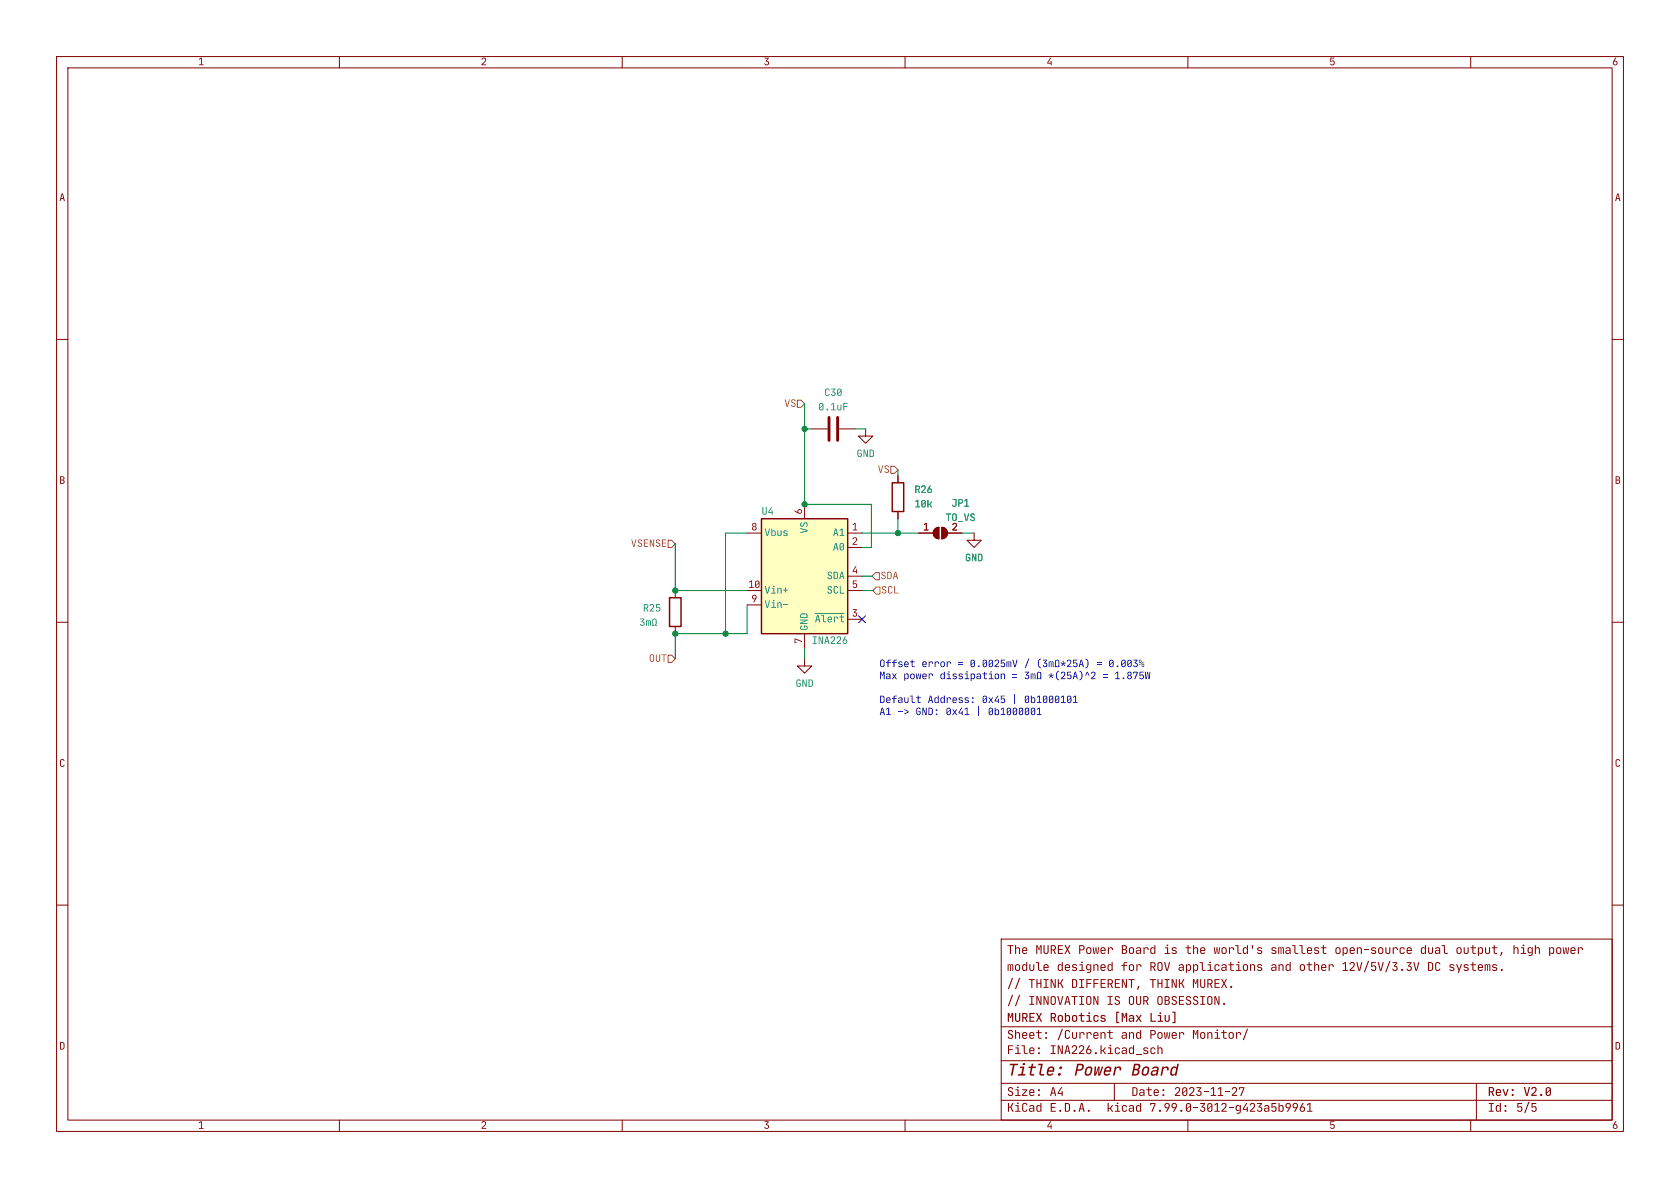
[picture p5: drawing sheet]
<svg xmlns="http://www.w3.org/2000/svg" width="297mm" height="210mm" viewBox="0 0 297 210" stroke-linecap="round" stroke-linejoin="round" font-family="sans-serif">
<defs><g id="words">
<text font-size="2.8" fill="#840000" x="189.8" y="191.1">Power Board</text>
<g font-size="2.1" fill="#840000">
<text x="178" y="172.3">module</text>
<text x="186.8" y="172.3">designed</text>
<text x="198.1" y="172.3">for</text>
<text x="198.1" y="169.3">Board</text>
<text x="203.2" y="172.3">ROV applications</text>
<text x="224.6" y="172.3">and</text>
<text x="237.2" y="172.3">12V/5V/3.3V</text>
<text x="252.3" y="172.3">DC systems.</text>
<text x="181.8" y="178.3">INNOVATION IS</text>
<text x="199.4" y="178.3">OUR OBSESSION.</text>
<text x="178" y="184.3">Sheet:</text>
<text x="186.8" y="184.3">/Current</text>
<text x="198.1" y="184.3">and</text>
<text x="203.2" y="184.3">Power</text>
<text x="210.7" y="184.3">Monitor/</text>
<text x="178" y="197.2">KiCad</text>
<text x="178" y="194.4">Size:</text>
<text x="195.6" y="197.2">kicad</text>
<text x="263" y="194.4">Rev:</text>
</g>
<g font-size="1.8" fill="#008484">
<text x="145.7" y="70.6">C30</text>
<text x="144.7" y="73.1">0.1uF</text>
<text x="151.4" y="81.4">GND</text>
<text x="143.4" y="94.3" transform="rotate(-90 143.4 94.3)">VS</text>
<text x="161.7" y="90.3">10k</text>
<text x="167.1" y="92.7">TO_VS</text>
<text x="170.6" y="99.8">GND</text>
<text x="146.2" y="103">SDA</text>
<text x="146.2" y="105.5">SCL</text>
<text x="143.4" y="111.5" transform="rotate(-90 143.4 111.5)">GND</text>
<text x="144" y="110.6">~{Alert}</text>
<text x="140.6" y="122">GND</text>
</g>
<g font-size="1.8" fill="#848400">
<text x="138.6" y="72.5">VS</text>
<text x="155.2" y="84.2">VS</text>
<text x="111.5" y="97.3">VSENSE</text>
<text x="155.6" y="103">SDA</text>
<text x="155.8" y="105.5">SCL</text>
<text x="114.7" y="117.6">OUT</text>
</g>
<g font-size="1.8" fill="#840000">
<text x="132.8" y="94">8</text>
<text x="142" y="91" transform="rotate(-90 142 91)">6</text>
<text x="150.6" y="94">1</text>
<text x="163.2" y="94">1</text>
<text x="168.3" y="94">2</text>
<text x="150.6" y="96.5">2</text>
<text x="150.6" y="101.6">4</text>
<text x="132.3" y="104.1">10</text>
<text x="132.8" y="106.7">9</text>
<text x="150.6" y="104.1">5</text>
<text x="142" y="113.8" transform="rotate(-90 142 113.8)">7</text>
<text x="150.6" y="109.2">3</text>
<text x="10.5" y="136.1">C</text>
<text x="285.5" y="136.1">C</text>
</g>
<g font-size="1.8" fill="#0000c2">
<text x="155.4" y="118.1">Offset</text>
<text x="162.9" y="118.1">error</text>
<text x="169.3" y="118.1">= 0.0025mV</text>
<text x="181" y="118.1">/</text>
<text x="193.8" y="118.1">= 0.003%</text>
<text x="155.4" y="124.5">Default</text>
<text x="155.4" y="120.3">Max power</text>
<text x="164" y="124.5">Address:</text>
<text x="166.1" y="120.3">dissipation</text>
<text x="173.6" y="124.5">0x45</text>
<text x="178.9" y="124.5">|</text>
<text x="181" y="124.5">0b1000101</text>
<text x="185.3" y="120.3">*(25A)^2</text>
<text x="194.9" y="120.3">= 1.875W</text>
<text x="155.4" y="126.6">A1 -&gt;</text>
<text x="161.8" y="126.6">GND: 0x41</text>
<text x="172.5" y="126.6">|</text>
<text x="174.6" y="126.6">0b1000001</text>
</g>
</g></defs>
<path d="M10 10h277v190h-277zM12 12h273v186h-273zM60 10v2M110 10v2M160 10v2M210 10v2M260 10v2M177 166h108v32h-108z" fill="none" stroke="#840000" stroke-width=".18"/>
<g fill="#840000">
<path d="M35.2 10.4l.5-.2v1.2h.3v.1h-.8v-.1h.3v-1l-.3 .2z"/>
<path d="M85.2 10.3l.4-.1 .3 .2v.4l-.6 .6h.7v.1h-.9v-.1l.5-.5 .2-.3-.2-.3-.5 .3z"/>
<path d="M135.2 10.2h.7v.2l-.4 .3 .3 .1 .1 .2v.3l-.2 .2h-.4l-.2-.3 .4 .2 .2-.1 .1-.3-.4-.1v-.2l.4-.4h-.6z"/>
<path d="M185.7 10.2h.2l-.6 .9h.4v-.3h.2v.7h-.2v-.2h-.5v-.3z"/>
<path d="M235.2 10.2h.7v.1h-.6v.5l.4-.1 .2 .2v.4l-.2 .2h-.3l-.2-.2h.1l.3 .1 .2-.2-.1-.3h-.5z"/>
<path d="M285.6 10.2h.2l-.4 .6h.4l.2 .4-.2 .3-.3 .1-.3-.2-.1-.3 .5 .3 .2-.2-.1-.3h-.2l-.2 .2h-.2z"/>
</g>
<path d="M60 198v2M110 198v2M160 198v2M210 198v2M260 198v2" fill="none" stroke="#840000" stroke-width=".18"/>
<g fill="#840000">
<path d="M35.2 198.4l.5-.2v1.2h.3v.1h-.8v-.1h.3v-1l-.3 .2z"/>
<path d="M85.2 198.3l.4-.1 .3 .2v.4l-.6 .6h.7v.1h-.9v-.1l.5-.5 .2-.3-.2-.3-.5 .3z"/>
<path d="M135.2 198.2h.7v.2l-.4 .4h.3l.1 .2v.3l-.2 .2h-.4l-.2-.3 .4 .2 .2-.1 .1-.3-.4-.1v-.2l.4-.4-.6 .1z"/>
<path d="M185.7 198.2h.2l-.6 .9h.4v-.3h.2v.7h-.2v-.2h-.5v-.3z"/>
<path d="M235.2 198.2h.7v.2h-.6v.4l.4-.1 .2 .2v.4l-.2 .2h-.3l-.2-.2h.1l.3 .1 .2-.2-.1-.3h-.5z"/>
<path d="M285.6 198.2h.2l-.4 .6h.4l.2 .4-.2 .3-.3 .1-.3-.1-.1-.3 .5 .2 .2-.2-.1-.2-.2-.1-.2 .3-.2-.1z"/>
</g>
<path d="M10 60h2M10 110h2M10 160h2" fill="none" stroke="#840000" stroke-width=".18"/>
<g fill="#840000">
<path d="M10.9 34.2h.2l.4 1.3h-.2l-.1-.3h-.4l-.1 .3h-.2l.2-.5h.5l-.2-.7-.2 .7h-.1z"/>
<path d="M10.6 84.2h.6l.2 .2v.3l-.2 .1 .2 .2v.2l-.2 .3h-.6v-.6h.2v.5h.3l.2-.2-.2-.3h-.5v-.6h.2v.5h.3l.1-.2-.1-.2-.5-.1z"/>
<path d="M10.6 184.2h.5l.3 .2v.8l-.2 .3h-.6v-1.2h.2v1.1h.3l.1-.3v-.7l-.6-.1z"/>
</g>
<path d="M285 60h2M285 110h2M285 160h2" fill="none" stroke="#840000" stroke-width=".18"/>
<g fill="#840000">
<path d="M285.9 34.2h.2l.4 1.3h-.2l-.1-.3h-.4l-.1 .3h-.2l.2-.5h.5l-.2-.7-.2 .7h-.1z"/>
<path d="M285.6 84.2h.6l.2 .2v.3l-.2 .1 .2 .3-.2 .4h-.6v-.6h.2v.5h.3l.2-.2-.2-.3h-.5v-.6h.2v.5h.3l.1-.2-.1-.2-.5-.1z"/>
<path d="M285.6 184.2h.5l.3 .2v.8l-.2 .3h-.6v-1.2h.2v1.1h.3l.1-.2v-.7l-.6-.2z"/>
<path d="M200.2 192.2h.6l.3 .3v.9l-.3 .3h-.6v-1.3h.2v1.2l.4-.1 .1-.2v-.8l-.7-.1z"/>
<path d="M201.5 192.7l.4-.2 .4 .2v1h-.1v-.2l-.3 .2-.4-.1-.1-.2 .4 .2 .3-.3v-.1h-.3l-.4 .2 .2-.3 .5-.1-.1-.3-.6 .1z"/>
<path d="M203 192.2h.2v.4h.4v.1h-.4v.8l.4 .1v.1l-.5-.1-.1-.9h-.4v-.1h.4z"/>
<path d="M204.1 192.7l.4-.2 .3 .2 .1 .5h-.8l.2 .4 .6-.1-.2 .2h-.4l-.3-.1-.1-.6h.8l-.1-.2-.2-.1-.2 .1-.1 .2h-.2z"/>
<path d="M207.8 192.3l.4-.1 .4 .2v.5l-.7 .7h.8v.1h-1v-.2l.6-.5 .1-.4v-.2l-.2-.1-.2 .1-.1 .2h-.2z"/>
<path d="M209.1 192.3l.5-.1 .3 .3v.9l-.3 .3h-.3l-.3-.2v-.2h.2l.1 .2 .2 .1 .2-.3v-.5l-.5 .5h-.2v-.1h.2l.5-.6-.1-.2h-.3l-.1 .8h-.2z"/>
<path d="M210.3 192.3l.5-.1 .3 .2v.5l-.7 .7h.8v.1h-1v-.2l.6-.5 .2-.4-.1-.2-.2-.1-.2 .1-.1 .2h-.2z"/>
<path d="M211.5 192.2h.9v.2l-.5 .4 .4 .1 .1 .2v.4l-.2 .2h-.5l-.2-.4h.2l.2 .3 .3-.1v-.4l-.4-.1v-.2l.4-.5-.7 .1z"/>
<path d="M212.8 192.9h.8v.2h-.8z"/>
<path d="M214 192.4l.4-.2h.2v1.4h.4v.1h-1v-.1h.5v-1.2l-.5 .2z"/>
<path d="M215.3 192.4l.4-.2h.2v1.4h.3v.1h-.9v-.1h.4v-1.2l-.4 .2z"/>
<path d="M216.6 192.9h.8v.2h-.8z"/>
<path d="M217.9 192.3l.4-.1 .3 .2v.5l-.6 .7h.7v.1h-.9v-.2l.6-.5 .1-.4v-.2l-.2-.1-.3 .1v.2h-.2z"/>
<path d="M219 192.2h1l-.5 1.5h-.3l.6-1.3h-.6v.2h-.2z"/>
<circle cx="205.7" cy="193.6" r=".18"/>
<circle cx="205.7" cy="192.7" r=".18"/>
</g>
<path d="M177 194.5h108" fill="none" stroke="#840000" stroke-width=".18"/>
<g fill="#840000">
<path d="M185.8 195h.9v.2h-.8v.5h.7v.1h-.7v.6h.8v.1h-.9z"/>
<path d="M188.3 195h.6l.2 .3 .1 .9-.3 .3h-.6v-1.3h.1v1.2l.4-.1 .2-.2-.1-.8-.6-.1z"/>
<path d="M191.1 195h.3l.4 1.5h-.2l-.1-.4h-.5l-.1 .4h-.2l.1-.6h.6l-.2-.8-.2 .8h-.2z"/>
<path d="M195.8 195h.2v.8h.2l.4-.4h.2l-.4 .5 .4 .6h-.2l-.4-.5h-.2v.5h-.2z"/>
<path d="M201 195.4l.3-.1 .3 .3v-.6h.1v1.5h-.1v-.2l-.3 .2-.4-.1-.1-.3h.2l.1 .2 .2 .1 .2-.1 .1-.2-.1-.5-.2-.1-.3 .1v.5h-.2z"/>
<path d="M203.3 195h1l-.5 1.5h-.3l.6-1.3h-.6v.2h-.2z"/>
<path d="M206 195.1l.5-.1 .3 .3-.1 .4-.4 .8h-.2l.4-.7-.4 .1-.3-.5h.2l.1 .3 .3 .1 .2-.2v-.2l-.3-.3-.3 .3h-.2z"/>
<path d="M207.2 195.1l.5-.1 .4 .3-.1 .4-.4 .8h-.3l.5-.7-.5 .1-.2-.5h.2l.1 .3 .2 .1 .2-.2 .1-.3-.4-.2-.2 .3h-.2z"/>
<path d="M209.8 195.1l.4-.1 .3 .3 .1 .9-.3 .3h-.4l-.2-.2-.1-.2h.2l.1 .2 .3 .1 .2-.3v-.5l-.6 .5h-.2v-.1h.2l.6-.6-.2-.2h-.3l-.1 .8h-.2z"/>
<path d="M210.9 195.7h.9v.2h-.9z"/>
<path d="M212.2 195h.8v.2l-.4 .4 .3 .1 .2 .2v.4l-.3 .2h-.4l-.3-.4h.2l.3 .3 .3-.1v-.4l-.5-.1v-.2l.5-.5-.7 .1z"/>
<path d="M213.5 195.1l.5-.1 .3 .3v.9l-.2 .3h-.4l-.2-.2-.1-.2h.2l.1 .2 .2 .1 .3-.3v-.5l-.6 .5h-.2v-.1h.2l.6-.6-.2-.2h-.3l-.1 .8h-.2z"/>
<path d="M214.7 195.2l.4-.2h.2v1.4h.3v.1h-.9v-.1h.4v-1.2l-.4 .2z"/>
<path d="M216 195.1l.4-.1 .4 .2v.5l-.7 .7h.8v.1h-1v-.2l.6-.5 .2-.4-.1-.2-.2-.1-.2 .1-.1 .2h-.2z"/>
<path d="M217.2 195.7h.9v.2h-.9z"/>
<path d="M218.6 195.4l.3-.1 .3 .3v-.2h.2v1.1l-.3 .3-.5 .1v-.2l.5-.1 .1-.4-.2 .2h-.3l-.3-.4 .6 .2 .2-.1v-.3l-.1-.2-.3-.1-.1 .2-.1 .3h-.2z"/>
<path d="M220.3 195h.2l-.6 1h.5v-.3h.2v.8h-.2v-.3h-.7v-.3z"/>
<path d="M221.1 195.1l.4-.1 .3 .2v.5l-.6 .7h.7v.1h-1v-.2l.6-.5 .2-.4-.1-.2-.2-.1-.2 .1-.1 .2h-.2z"/>
<path d="M222.3 195h.8v.2l-.4 .4 .3 .1 .1 .2v.4l-.2 .2h-.5l-.2-.4h.2l.2 .3 .3-.1v-.4l-.4-.1v-.2l.4-.5-.6 .1z"/>
<path d="M223.6 195.5l.4-.2 .3 .2 .1 1h-.2v-.2l-.3 .2-.4-.1-.1-.2 .5 .2 .3-.3v-.1h-.4l-.4 .2 .3-.3 .5-.1-.2-.3-.5 .1z"/>
<path d="M224.8 195h.8v.2h-.6v.5l.3-.2 .4 .3v.5l-.3 .2h-.4l-.2-.2-.1-.1h.2l.4 .2 .2-.3-.2-.4-.5 .1z"/>
<path d="M226 195h.2v.6l.3-.3 .4 .3v.6l-.2 .3h-.3l-.2-.2v.2h-.2v-.4h.2l.1 .2 .2 .1 .2-.1v-.2v-.5l-.2-.1-.3 .1v.5h-.2z"/>
<path d="M227.4 195.1l.5-.1 .3 .3-.1 .4-.4 .8h-.2l.4-.7-.4 .1-.3-.5h.2l.1 .3 .3 .1 .2-.2v-.2l-.3-.3-.3 .3h-.2z"/>
<path d="M228.6 195.1l.5-.1 .4 .3-.1 .4-.4 .8h-.3l.5-.7-.5 .1-.2-.5h.2l.1 .3 .2 .1 .2-.2 .1-.2-.3-.3-.3 .3h-.2z"/>
<path d="M230.3 195h.2l-.5 .7 .5-.1 .2 .5-.1 .3-.4 .2-.3-.2-.1-.3h.2l.1 .2 .2 .1 .2-.2v-.4h-.3l-.2 .3h-.2z"/>
<path d="M231.1 195.2l.3-.2h.3v1.4h.3v.1h-.9v-.1h.4v-1.2l-.4 .2z"/>
<circle cx="187.5" cy="196.4" r=".19"/>
<circle cx="190" cy="196.4" r=".19"/>
<circle cx="192.5" cy="196.4" r=".19"/>
<circle cx="197.6" cy="195" r=".15"/>
<circle cx="205.1" cy="196.4" r=".19"/>
<circle cx="208.9" cy="196.4" r=".19"/>
</g>
<path d="M177 191.5h108" fill="none" stroke="#840000" stroke-width=".18"/>
<g fill="#840000">
<path d="M263.2 192.2h.6l.3 .2v.4l-.2 .3 .3 .6h-.3l-.3-.6h-.2v.6h-.2v-1.3h.2v.5h.4l.1-.2-.1-.3h-.6z"/>
<path d="M269.4 192.2h.2l.3 1.4 .4-1.4h.2l-.4 1.5h-.3z"/>
<path d="M270.8 192.3l.5-.2 .3 .2v.6l-.7 .6h.8v.2h-1v-.2l.6-.5 .1-.4v-.2l-.2-.1-.2 .1-.1 .2h-.2z"/>
<path d="M273.4 192.3l.4-.1 .4 .2v1l-.3 .3h-.4l-.2-.2-.1-.2h.3v.2l.3 .1 .2-.3v-.5l-.5 .5h-.3v-.2h.3l.5-.5-.2-.2h-.2l-.1 .7h-.3z"/>
<path d="M186.1 192.2h.2l.4 1.5h-.2l-.1-.4h-.4l-.2 .4h-.2l.2-.6h.6l-.2-.8-.2 .8h-.2z"/>
<path d="M187.6 192.2h.2l-.6 1h.5v-.3h.2v.8h-.2v-.3h-.7v-.3z"/>
<path d="M263.2 195h.9v.2h-.4v1.2h.4v.1h-.9v-.1h.3v-1.2h-.3z"/>
<path d="M264.6 195.4l.3-.1 .3 .3v-.6h.1v1.5h-.1v-.2l-.3 .2-.4-.1-.1-.3h.2l.3 .3 .3-.3-.1-.4-.2-.2-.3 .1v.5h-.2z"/>
<path d="M268.2 195h.9v.2h-.7v.5l.4-.1 .3 .2v.5l-.2 .2h-.4l-.3-.2v-.1h.2l.3 .2 .2-.3-.1-.4-.6 .1z"/>
<path d="M270.2 194.8h.2l-.7 2h-.2z"/>
<path d="M270.8 195h.8v.2h-.7v.5l.4-.1 .3 .2v.5l-.2 .2h-.4l-.3-.2 .2-.1 .4 .2 .2-.3-.2-.4-.6 .1z"/>
<circle cx="272.5" cy="193.6" r=".2"/>
<circle cx="179.9" cy="192.2" r=".15"/>
<circle cx="183.7" cy="193.6" r=".18"/>
<circle cx="183.7" cy="192.7" r=".18"/>
<circle cx="266.2" cy="196.4" r=".18"/>
<circle cx="266.2" cy="195.5" r=".18"/>
</g>
<path d="M177 187.5h108" fill="none" stroke="#840000" stroke-width=".18"/>
<g fill="#840000">
<path d="M178.6 188h1.4l-.1 .3h-.5l-.4 1.8h-.3l.4-1.8h-.6z"/>
<path d="M180.3 188.5h.8l-.3 1.4h.5l-.1 .2h-1.3l.1-.2h.5l.3-1.1h-.5z"/>
<path d="M181.9 188.5h.4l.1-.5h.3l-.1 .5h.6l-.1 .3h-.6l-.2 1 .6 .1-.1 .2h-.5l-.2-.1 .1-1.2h-.4z"/>
<path d="M183.6 188h.8l-.4 1.7 .1 .2h.5v.2h-.6l-.2-.2 .2-1.6h-.5z"/>
<path d="M185.4 188.7l.6-.2 .4 .3-.1 .7h-.9l-.1 .3 .2 .1 .8-.1-.5 .3h-.4l-.3-.2v-.7h1v-.3l-.3-.1-.3 .1-.1 .3h-.3z"/>
<path d="M190.4 188l1 .1 .2 .2v.4l-.4 .5-.7 .1-.2 .8h-.3l.2-1.1h.8l.3-.3-.1-.4h-.5l-.2 .7h-.3z"/>
<path d="M200.5 188l.8 .1 .3 .2-.1 .5-.3 .2 .2 .2v.3l-.4 .6h-.9v-.2h.8l.2-.4-.1-.3h-.5l-.1 .7h-.3l.2-1h.7l.3-.3-.1-.3h-.5l-.1 .6h-.3z"/>
<path d="M207.2 188.7l.5-.2 .3 .3 .1-.8h.3l-.4 2.1h-.3l.1-.2-.5 .3-.4-.2v-.3h.2l.1 .2h.3l.3-.4 .1-.6-.3-.1-.3 .2-.2 .7h-.2z"/>
<path d="M178.2 184.8h.9v.2h-.7v.5h.7v.1h-.7v.7h-.2z"/>
<path d="M179.5 185.2h.6v1h.3v.1h-.9v-.1h.4v-.9h-.4z"/>
<path d="M180.6 184.8h.6v1.2l.5 .2v.1l-.6-.1-.1-1.2h-.4z"/>
<path d="M182.1 185.3l.4-.2 .3 .2 .1 .5h-.8l.2 .4 .6-.1-.2 .2h-.4l-.3-.1-.1-.6h.8l-.1-.2-.2-.1-.2 .1-.1 .2h-.2z"/>
<path d="M185.8 184.8h.8v.2h-.3v1.2h.3v.1h-.8v-.1h.3v-1.2h-.3z"/>
<path d="M187 184.8h.2l.5 1.3v-1.3h.2v1.5h-.2l-.5-1.3v1.3h-.2z"/>
<path d="M188.6 184.8h.2l.4 1.5h-.2l-.1-.4h-.4l-.1 .4h-.2l.1-.6h.6l-.2-.8-.2 .8h-.2z"/>
<path d="M189.6 184.9l.4-.1 .4 .2-.1 .5-.6 .7h.7v.1h-.9v-.2l.6-.5 .1-.4v-.2l-.2-.1-.5 .3z"/>
<path d="M190.8 184.9l.5-.1 .3 .2v.5l-.7 .7h.8v.1h-1v-.2l.6-.5 .2-.4-.1-.2-.2-.1-.2 .1-.1 .2h-.2z"/>
<path d="M192.5 184.8h.2l-.4 .7 .4-.1 .3 .5-.2 .3-.3 .2-.4-.2-.1-.3h.2l.1 .2 .3 .1 .2-.2-.1-.3-.3-.1-.2 .3h-.2z"/>
<path d="M194.6 184.8h.1v.8h.3l.3-.4h.2l-.4 .5 .5 .6h-.3l-.3-.5h-.3v.5h-.1z"/>
<path d="M195.9 185.2h.5v1h.4v.1h-1v-.1h.4v-.9h-.3z"/>
<path d="M197.2 185.3l.4-.2 .3 .2 .1 .2-.5-.2-.2 .2 .1 .6 .2 .1 .2-.2h.2l-.2 .3h-.4l-.3-.1v-.6z"/>
<path d="M198.4 185.3l.4-.2 .4 .2v1h-.2v-.2l-.3 .2-.4-.1v-.2l.4 .2 .3-.3v-.1h-.3l-.4 .2 .2-.3 .5-.1-.1-.3-.6 .1z"/>
<path d="M199.7 185.2l.4-.1 .2 .3v-.6h.2v1.5h-.2v-.2l-.3 .2-.3-.1-.1-.3h.2v.2l.2 .1 .2-.1 .1-.2v-.5l-.3-.1-.2 .1v.5h-.2z"/>
<path d="M200.8 186.4h1v.1h-1z"/>
<path d="M202.2 185.2l.4-.1 .4 .2v.1l-.5-.1-.2 .2 .1 .1 .6 .2v.3l-.1 .2h-.5l-.3-.1v-.2l.5 .2 .2-.2-.6-.3z"/>
<path d="M203.5 185.3l.4-.2 .3 .2 .1 .2-.5-.2-.2 .2 .1 .6 .2 .1 .2-.2h.2l-.2 .3h-.4l-.3-.1v-.6z"/>
<path d="M204.6 184.8h.2v.6l.3-.3 .4 .2v1h-.2v-.8l-.2-.2-.3 .2v.8h-.2z"/>
<circle cx="181" cy="188.1" r=".21"/>
<circle cx="187.3" cy="189.9" r=".25"/>
<circle cx="187.5" cy="188.7" r=".25"/>
<circle cx="183.7" cy="186.2" r=".18"/>
<circle cx="183.7" cy="185.3" r=".18"/>
<circle cx="193.7" cy="186.2" r=".19"/>
<circle cx="196.3" cy="184.8" r=".15"/>
</g>
<path d="M177 181.5h108" fill="none" stroke="#840000" stroke-width=".18"/>
<g fill="#840000">
<path d="M187.7 181.9h.2l-.7 2h-.2z"/>
<path d="M194.6 182.5h.1v.2l.3-.3 .4 .2v1h-.1l-.1-.8-.2-.2-.2 .2-.1 .8h-.1z"/>
<path d="M196.1 182.1h.2v.4h.4v.1h-.4v.8l.4 .1v.1l-.5-.1-.1-.9h-.3v-.1h.3z"/>
<path d="M201 182.5l.3-.1 .3 .3v-.6h.1v1.5h-.1v-.2l-.3 .2-.4-.1-.1-.3h.2l.1 .2 .2 .1 .2-.1 .1-.2-.1-.5-.2-.1-.3 .1v.5h-.2z"/>
<path d="M203.4 182.1h.7l.2 .4-.2 .4-.5 .1v.6h-.2v-1.3h.2v.5h.4l.1-.3-.1-.2h-.6z"/>
<path d="M218.5 182.5h.2v.2l.2-.2h.3l.2 .3v.1h-.2l-.1-.3-.3 .1-.1 .9h-.2z"/>
<path d="M220.5 181.9h.2l-.8 2h-.2z"/>
<path d="M178.2 179.1h.2l.3 .7 .2-.7h.2v1.5h-.2v-1.3l-.2 .6h-.1l-.3-.6 .1 1.3h-.2z"/>
<path d="M179.4 179.1h.3v1.2l.2 .2 .3-.3v-1.1h.2v1.2l-.3 .3h-.4l-.2-.2z"/>
<path d="M180.7 179.1h.6l.3 .2v.4l-.2 .3 .3 .6h-.2l-.3-.6h-.3v.6h-.2v-1.3h.2v.5h.4l.2-.3-.2-.2h-.6z"/>
<path d="M182 179.1h.9v.2h-.7v.4h.6v.2h-.6v.5h.7v.2h-.9z"/>
<path d="M183.1 179.1h.3l.3 .6 .3-.6h.2l-.4 .7 .5 .8h-.3l-.3-.6-.3 .6h-.3l.5-.8z"/>
<path d="M185.7 179.1h.7l.2 .2 .1 .4-.3 .3 .3 .6h-.2l-.3-.6h-.2v.6h-.3v-1.3h.3v.5h.4l.1-.3-.2-.2h-.6z"/>
<path d="M187.1 179.5l.4-.1 .4 .2v.7l-.2 .3h-.4l-.3-.2v-.2h.2l.2 .3 .3-.3v-.4l-.2-.2-.3 .1v.5h-.2z"/>
<path d="M188.3 179.1h.2v.5l.3-.2 .3 .2 .1 .7-.2 .3h-.4l-.1-.2v.2h-.2v-.4h.2l.2 .3 .2-.1 .1-.2v-.5l-.3-.1-.2 .1v.5h-.2z"/>
<path d="M189.6 179.5l.5-.1 .3 .2v.7l-.2 .3h-.4l-.2-.2-.1-.2h.2l.3 .3 .2-.3v-.4l-.2-.2-.3 .1v.5h-.2z"/>
<path d="M191.1 179.1h.2v.3h.4v.2h-.4v.8h.4v.2l-.6-.1v-.9h-.4v-.2h.4z"/>
<path d="M192.1 179.4h.6v1h.3v.2h-1v-.2h.5v-.8h-.4z"/>
<path d="M193.4 179.5l.4-.1 .4 .2v.2h-.2l-.2-.2-.3 .2 .1 .6 .6-.2-.2 .4h-.4l-.2-.2-.1-.6z"/>
<path d="M194.6 179.5l.5-.1 .3 .2 .1 .1-.5-.1-.2 .1 .6 .4 .1 .3-.2 .2h-.4l-.3-.1-.1-.2 .5 .2 .3-.2-.1-.1-.6-.2z"/>
<path d="M197.3 178.8h.6v.2h-.4v1.7h.4v.2h-.6z"/>
<path d="M198.3 179.1h.3l.2 .7 .2-.7h.3v1.5h-.2v-1.3l-.2 .6h-.2l-.2-.6v1.3h-.2z"/>
<path d="M199.7 179.5l.4-.1 .3 .2 .1 1h-.2v-.2l-.3 .2-.4-.1-.1-.2 .5 .2 .3-.3v-.1h-.4l-.2 .2h-.2l.2-.4h.6l-.2-.3-.5 .1z"/>
<path d="M200.8 179.4h.2l.3 .5 .3-.5h.2l-.4 .6 .5 .6h-.3l-.3-.5-.3 .5h-.3l.5-.6z"/>
<path d="M203.4 179.1h.2v1.3h.7v.2h-.9z"/>
<path d="M204.7 179.4h.6v1h.3v.2h-1v-.2h.5v-.8h-.4z"/>
<path d="M205.9 179.4h.2v.9l.2 .2 .3-.2v-.9h.2v.9l-.2 .3h-.4l-.2-.1z"/>
<path d="M207.3 178.8h.5v2.1h-.5v-.2h.3v-1.7h-.3z"/>
<path d="M178.9 175.9h.2l-.7 2h-.2z"/>
<path d="M180.2 175.9h.2l-.8 2h-.2z"/>
<path d="M178.9 172.9h.2l-.7 2h-.2z"/>
<path d="M180.2 172.9h.2l-.8 2h-.2z"/>
<path d="M181.9 173.1h1v.2h-.4v1.3h-.2v-1.3h-.4z"/>
<path d="M183.2 173.1h.2v.6h.5v-.6h.2v1.5h-.2v-.7h-.5v.7h-.2z"/>
<path d="M184.5 173.1h.9v.2h-.4v1.2h.4v.1h-.9v-.1h.3v-1.2h-.3z"/>
<path d="M185.7 173.1h.3l.5 1.3v-1.3h.1v1.5h-.2l-.5-1.3v1.3h-.2z"/>
<path d="M187 173.1h.2v.6h.2l.4-.6h.2l-.4 .7 .4 .8h-.2l-.4-.7h-.2v.7h-.2z"/>
<path d="M189.5 173.1h.6l.3 .2v1l-.2 .3h-.7v-1.3h.2v1.2l.4-.1 .1-.2v-.8l-.7-.1z"/>
<path d="M190.8 173.1h.9v.2h-.4v1.2h.4v.1h-.9v-.1h.3v-1.2h-.3z"/>
<path d="M192 173.1h1v.2h-.8v.5h.7v.1h-.7v.7h-.2z"/>
<path d="M193.3 173.1h.9v.2h-.7v.5h.7v.1h-.7v.7h-.2z"/>
<path d="M194.6 173.1h.9v.2h-.7v.5h.6v.1h-.6v.6h.7v.1h-.9z"/>
<path d="M195.8 173.1h.6l.3 .2v.4l-.2 .3 .3 .6h-.2l-.3-.6h-.3v.6h-.2v-1.3h.2v.5h.4l.2-.3-.2-.2h-.6z"/>
<path d="M197.1 173.1h.9v.2h-.7v.5h.6v.1h-.6v.6h.7v.1h-.9z"/>
<path d="M198.3 173.1h.3l.5 1.3-.1-1.3h.2v1.5h-.2l-.5-1.3v1.3h-.2z"/>
<path d="M199.5 173.1h1.1v.2h-.5v1.3h-.2v-1.3h-.4z"/>
<path d="M201.2 174.3h.3l-.3 .7h-.2z"/>
<path d="M203.3 173.1h1.1v.2h-.5v1.3h-.2v-1.3h-.4z"/>
<path d="M204.6 173.1h.2v.6h.5v-.6h.2v1.5h-.2v-.7h-.5v.7h-.2z"/>
<path d="M205.9 173.1h.9v.2h-.4v1.2h.4v.1h-.9v-.1h.3v-1.2h-.3z"/>
<path d="M207.1 173.1h.3l.5 1.3v-1.3h.1v1.5h-.2l-.5-1.3v1.3h-.2z"/>
<path d="M208.4 173.1h.2v.6h.2l.4-.6h.2l-.4 .7 .4 .8h-.2l-.4-.7h-.2v.7h-.2z"/>
<path d="M210.9 173.1h.2l.3 .7 .2-.7h.2v1.5h-.1v-1.3l-.3 .6h-.1l-.2-.6v1.3h-.2z"/>
<path d="M212.2 173.1h.2v1.2l.2 .2 .3-.2v-1.2h.2v1.2l-.3 .3h-.3l-.3-.2z"/>
<path d="M213.4 173.1h.7l.2 .2 .1 .4-.3 .3 .3 .6h-.2l-.3-.6h-.3v.6h-.2v-1.3h.2v.5h.5l.1-.3-.1-.2h-.7z"/>
<path d="M214.7 173.1h.9v.2h-.7v.5h.6v.1h-.6v.6h.7v.1h-.9z"/>
<path d="M215.9 173.1h.2l.3 .6 .3-.6h.2l-.4 .7 .4 .8h-.2l-.3-.6-.3 .6h-.2l.4-.8z"/>
<path d="M180.8 170.5l.4-.1 .2 .3v-.6h.2v1.5h-.2v-.2l-.3 .2-.3-.1-.1-.3h.2l.2 .3 .2-.1 .1-.2v-.4l-.2-.2-.3 .1v.5h-.2z"/>
<path d="M183.1 170.1h.6v1.2l.5 .2v.1l-.6-.1-.1-1.2h-.4z"/>
<path d="M187.1 170.5l.4-.1 .2 .3v-.6h.2v1.5h-.2v-.2l-.3 .2-.3-.1-.1-.3h.2l.2 .3 .2-.1 .1-.2v-.4l-.2-.2-.3 .1v.5h-.2z"/>
<path d="M195.9 170.5l.4-.1 .2 .3v-.6h.2v1.5h-.2v-.2l-.3 .2-.3-.1-.1-.3h.2l.2 .3 .2-.1 .1-.2v-.4l-.2-.2-.3 .1v.5h-.2z"/>
<path d="M200.9 170.5h.2v.2l.2-.2h.3l.2 .3v.1h-.2l-.1-.3-.4 .1v.9h-.2z"/>
<path d="M219.8 170.6l.4-.2 .4 .2v.7l-.2 .3h-.3l-.3-.1-.1-.3h.2l.3 .3 .2-.1 .1-.2-.1-.4-.2-.2-.3 .1v.5h-.2z"/>
<path d="M221 170.5h.2v.2l.2-.3 .4 .2 .1 1h-.2v-.8l-.3-.2-.2 .2v.8h-.2z"/>
<path d="M222.3 170.5l.5-.1 .3 .2v.1l-.4-.1-.3 .2 .1 .1 .6 .2v.3l-.1 .2h-.4l-.3-.1-.1-.2 .5 .2 .3-.2-.7-.3z"/>
<path d="M227.4 170.5l.4-.1 .2 .3v-.6h.2v1.5h-.2v-.2l-.3 .2-.3-.1-.1-.3h.2l.2 .3 .2-.1 .1-.2v-.4l-.3-.2-.2 .1v.5h-.2z"/>
<path d="M229.9 170.6l.4-.2 .4 .2v.7l-.2 .3h-.4l-.3-.1v-.3h.2l.2 .3 .2-.1 .1-.2v-.4l-.2-.2-.3 .1v.5h-.2z"/>
<path d="M231.3 170.1h.2v.4h.5v.1h-.5v.8l.5 .1v.1l-.6-.1-.1-.9h-.3v-.1h.3z"/>
<path d="M232.3 170.1h.2v.6l.3-.3 .4 .2v1h-.2v-.8l-.2-.2-.3 .2v.8h-.2z"/>
<path d="M233.7 170.6l.4-.2 .3 .2 .1 .5h-.8l.2 .4 .6-.1-.2 .2h-.4l-.3-.1v-.6h.7l-.1-.2-.2-.1-.2 .1-.1 .2h-.1z"/>
<path d="M234.9 170.5h.2v.2l.2-.2h.3l.2 .3v.1h-.2l-.1-.3-.4 .1v.9h-.2z"/>
<path d="M241.9 169.9h.2l-.8 2h-.2z"/>
<path d="M245.6 169.9h.2l-.7 2h-.2z"/>
<path d="M248.7 170.1h.8v.2l-.4 .4 .3 .1 .2 .2v.4l-.3 .2h-.4l-.3-.4h.2l.3 .3 .3-.1v-.4l-.5-.1v-.2l.5-.5-.7 .1z"/>
<path d="M249.8 170.1h.3l.3 1.4 .3-1.4h.2l-.4 1.5h-.3z"/>
<path d="M178.1 167.1h1.1v.2h-.5v1.3h-.2v-1.3h-.4z"/>
<path d="M179.4 167.1h.2v.6l.3-.3 .4 .2v1h-.1l-.1-.8-.2-.2-.3 .2v.8h-.2z"/>
<path d="M180.8 167.6l.4-.2 .3 .2 .1 .5h-.7l.2 .4 .5-.1-.1 .2h-.5l-.2-.1-.1-.6h.7v-.2l-.2-.1-.3 .1v.2h-.2z"/>
<path d="M183.2 167.1h.2l.3 .7 .2-.7h.2v1.5h-.1v-1.3l-.2 .6h-.2l-.2-.6v1.3h-.2z"/>
<path d="M184.5 167.1h.2v1.2l.2 .2 .3-.2v-1.2h.2v1.2l-.3 .3h-.3l-.3-.2z"/>
<path d="M185.7 167.1h.6l.3 .2 .1 .4-.3 .3 .3 .6h-.2l-.3-.6h-.3v.6h-.2v-1.3h.2v.5h.5l.1-.3-.1-.2h-.7z"/>
<path d="M187 167.1h.9v.2h-.7v.5h.6v.1h-.6v.6h.7v.1h-.9z"/>
<path d="M188.2 167.1h.2l.3 .6 .3-.6h.2l-.4 .7 .5 .8h-.3l-.3-.6-.3 .6h-.2l.4-.8z"/>
<path d="M190.8 167.1h.7l.2 .4-.1 .4-.6 .1v.6h-.2v-1.3h.2v.5h.4l.2-.3-.2-.2h-.6z"/>
<path d="M192.1 167.6l.5-.2 .3 .2v.7l-.1 .3h-.4l-.3-.1-.1-.3h.2l.3 .3 .2-.1 .1-.2-.1-.4-.2-.2-.3 .1v.5h-.2z"/>
<path d="M193.2 167.5h.1l.2 1 .1-1h.2l.2 1 .1-1h.2l-.2 1.1h-.2l-.1-1-.2 1h-.3z"/>
<path d="M194.7 167.6l.4-.2 .3 .2 .1 .5h-.8l.2 .4 .6-.1-.2 .2h-.4l-.3-.1-.1-.6h.8l-.1-.2-.2-.1-.2 .1-.1 .2h-.2z"/>
<path d="M195.9 167.5h.1l.1 .2 .1-.2h.3l.3 .3v.1h-.2l-.1-.3-.4 .1v.9h-.2z"/>
<path d="M198.3 167.1h.6l.3 .2v.3l-.2 .2 .2 .2 .1 .3-.3 .3h-.7v-.7h.2v.6l.4-.1 .2-.2-.2-.3h-.6v-.6h.2v.5l.4-.1 .1-.2-.1-.2h-.6z"/>
<path d="M203.5 167.5l.3-.1 .3 .3v-.6h.2v1.5h-.2v-.2l-.3 .2-.4-.1-.1-.3h.2l.1 .2 .2 .1 .3-.3-.1-.5-.2-.1-.2 .1-.1 .5h-.2z"/>
<path d="M205.9 167.5h.6v1h.4v.1h-1v-.1h.4v-.9h-.4z"/>
<path d="M207.2 167.5l.5-.1 .3 .2v.1l-.5-.1-.2 .2 .1 .1 .6 .2v.3l-.1 .2h-.4l-.3-.1-.1-.2 .5 .2 .3-.2-.7-.3z"/>
<path d="M209.9 167.1h.2v.4h.5v.1h-.5v.8l.5 .1v.1l-.6-.1-.1-.9h-.3v-.1h.3z"/>
<path d="M210.9 167.1h.2v.6l.3-.3 .4 .2v1h-.2v-.8l-.2-.2-.3 .2v.8h-.2z"/>
<path d="M212.3 167.6l.4-.2 .3 .2 .1 .5h-.8l.2 .4 .6-.1-.2 .2h-.4l-.3-.1v-.6h.7l-.1-.2-.2-.1-.2 .1-.1 .2h-.1z"/>
<path d="M214.6 167.5h.1l.2 1 .1-1h.2l.2 1 .1-1h.2l-.2 1.1h-.2l-.1-1-.2 1h-.3z"/>
<path d="M216.1 167.6l.4-.2 .3 .2 .1 .7-.2 .3h-.4l-.3-.1-.1-.3h.2l.3 .3 .2-.1 .1-.2v-.4l-.3-.2-.2 .1-.1 .5h-.2z"/>
<path d="M217.3 167.5h.1l.1 .2 .1-.2h.3l.3 .3v.1h-.2l-.1-.3-.4 .1v.9h-.2z"/>
<path d="M218.4 167.1h.5l.1 1.2 .4 .2v.1l-.6-.1v-1.2h-.4z"/>
<path d="M219.8 167.5l.4-.1 .2 .3v-.6h.2v1.5h-.2v-.2l-.2 .2-.4-.1-.1-.3h.2l.1 .2 .2 .1 .2-.1v-.2v-.5l-.2-.1-.3 .1v.5h-.2z"/>
<path d="M221.3 167.1h.2v.6h-.2z"/>
<path d="M222.3 167.5l.5-.1 .3 .2v.1l-.4-.1-.3 .2 .1 .1 .6 .2v.3l-.1 .2h-.4l-.3-.1-.1-.2 .5 .2 .3-.2-.7-.3z"/>
<path d="M224.9 167.5l.4-.1 .3 .2 .1 .1-.5-.1-.2 .2v.1l.6 .2 .1 .3-.2 .2h-.4l-.3-.1-.1-.2 .6 .2 .2-.2-.7-.3z"/>
<path d="M226 167.5h.1v.1l.2-.2 .2 .2 .2-.2 .2 .1 .1 1.1h-.2v-.9l-.1-.1-.2 .1v.9h-.1v-.9l-.1-.1-.2 .1v.9h-.1z"/>
<path d="M227.4 167.6l.4-.2 .3 .2 .1 1h-.2v-.2l-.3 .2-.4-.1-.1-.2 .5 .2 .3-.3v-.1h-.4l-.4 .2 .2-.3 .6-.1-.2-.3-.5 .1z"/>
<path d="M228.4 167.1h.6v1.2l.5 .2v.1l-.6-.1-.1-1.2h-.4z"/>
<path d="M229.7 167.1h.6v1.2l.5 .2v.1l-.7-.1v-1.2h-.4z"/>
<path d="M231.2 167.6l.4-.2 .3 .2 .1 .5h-.8l.2 .4 .6-.1-.2 .2h-.4l-.3-.1-.1-.6h.8l-.1-.2-.2-.1-.2 .1-.1 .2h-.2z"/>
<path d="M232.4 167.5l.5-.1 .3 .2v.1l-.5-.1-.2 .2 .1 .1 .6 .2v.3l-.1 .2h-.5l-.3-.1v-.2l.5 .2 .2-.2-.6-.3z"/>
<path d="M233.9 167.1h.1v.4h.5v.1h-.5l.1 .8 .4 .1v.1l-.6-.1v-.9h-.4v-.1h.4z"/>
<path d="M236.2 167.6l.4-.2 .3 .2 .1 .7-.2 .3h-.4l-.3-.1v-.3h.2l.2 .3 .2-.1 .1-.2v-.4l-.2-.2-.3 .1v.5h-.2z"/>
<path d="M237.4 167.5h.1v.2l.2-.2h.3l.3 .3v.5l-.2 .3h-.3l-.3-.2v.6h-.1v-.8h.1l.2 .3h.2l.2-.2v-.5l-.2-.2h-.2l-.2 .6h-.1z"/>
<path d="M238.7 167.6l.4-.2 .4 .2v.5h-.7l.2 .4 .5-.1-.1 .2h-.5l-.2-.1-.1-.6h.7v-.2l-.2-.1-.3 .1v.2h-.2z"/>
<path d="M239.9 167.5h.1v.2l.3-.3 .4 .2 .1 1h-.2v-.8l-.3-.2-.2 .2v.8h-.2z"/>
<path d="M241.2 167.8h.8v.2h-.8z"/>
<path d="M242.5 167.5l.4-.1 .3 .2 .1 .1-.5-.1-.2 .2 .1 .1 .5 .2 .1 .3-.1 .2h-.5l-.3-.1v-.2l.5 .2 .2-.2-.6-.3z"/>
<path d="M243.8 167.6l.4-.2 .3 .2 .1 .7-.3 .3h-.3l-.3-.1-.1-.3h.2l.3 .3 .2-.1 .1-.2-.1-.4-.2-.2-.3 .1v.5h-.2z"/>
<path d="M244.9 167.5h.2v.8l.3 .2 .2-.2v-.8h.2v.8l-.2 .3h-.3l-.3-.1z"/>
<path d="M246.2 167.5h.2v.2l.2-.2h.3l.2 .3v.1h-.2l-.1-.3-.3 .1-.1 .9h-.2z"/>
<path d="M247.5 167.6l.5-.2 .3 .2 .1 .2-.5-.2-.3 .2 .1 .6 .3 .1 .2-.2h.2l-.3 .3h-.3l-.3-.2-.1-.6z"/>
<path d="M248.8 167.6l.4-.2 .3 .2 .1 .5h-.7l.1 .4 .6-.1-.2 .2h-.4l-.3-.1v-.6h.7v-.2l-.3-.1-.2 .1v.2h-.2z"/>
<path d="M251.3 167.5l.4-.1 .2 .3v-.6h.2v1.5h-.2v-.2l-.3 .2-.3-.1-.1-.3h.2l.2 .3 .2-.1 .1-.2v-.4l-.2-.2-.3 .1v.5h-.2z"/>
<path d="M252.5 167.5h.2v.8l.2 .2 .2-.2 .1-.8h.1v.8l-.1 .3h-.4l-.3-.1z"/>
<path d="M253.8 167.6l.4-.2 .3 .2 .1 1h-.2v-.2l-.3 .2-.4-.1v-.2l.4 .2 .3-.3v-.1h-.3l-.4 .2 .2-.3 .5-.1-.2-.3-.5 .1z"/>
<path d="M254.9 167.1h.5l.1 1.2 .5 .2v.1h-.5l-.2-.1v-1.2h-.4z"/>
<path d="M257.6 167.6l.4-.2 .3 .2 .1 .7-.2 .3h-.4l-.3-.1v-.3h.2v.2l.2 .1 .2-.1 .1-.2v-.4l-.3-.2-.2 .1v.5h-.2z"/>
<path d="M258.8 167.5h.1l.1 .8 .2 .2 .2-.2 .1-.8h.1v.8l-.1 .3h-.4l-.3-.1z"/>
<path d="M260.3 167.1h.2v.4h.4v.1h-.4v.8l.4 .1v.1l-.5-.1-.1-.9h-.3v-.1h.3z"/>
<path d="M261.3 167.5h.1v.2l.2-.2h.4l.2 .3-.2 .8h-.3l-.3-.2 .1 .6h-.2v-.8h.2l.1 .3h.2l.2-.2v-.5l-.1-.2h-.3l-.1 .6h-.2z"/>
<path d="M262.5 167.5h.2v.8l.3 .2 .2-.2v-.8h.2v.8l-.1 .3h-.4l-.3-.1z"/>
<path d="M264.1 167.1h.2v.4h.4v.1h-.4v.8l.4 .1v.1l-.6-.1v-.9h-.4v-.1h.4z"/>
<path d="M265.4 168.3h.3l-.3 .7h-.2z"/>
<path d="M267.6 167.1h.2l-.1 .6 .3-.3 .4 .2 .1 1h-.2v-.8l-.3-.2-.2 .2v.8h-.2z"/>
<path d="M268.9 167.5h.6v1h.3v.1h-1v-.1h.5v-.9h-.4z"/>
<path d="M270.2 167.5l.3-.1 .3 .3v-.2h.2v1.1l-.3 .3-.5 .1v-.2l.5-.1 .1-.4-.2 .2h-.3l-.2-.1v-.3l.5 .2 .2-.1v-.4l-.1-.2h-.3l-.1 .2-.1 .3h-.1z"/>
<path d="M271.3 167.1h.2v.6l.3-.3 .4 .2v1h-.2v-.8l-.2-.2-.3 .2v.8h-.2z"/>
<path d="M273.9 167.5h.1v.2l.2-.2h.3l.3 .3-.2 .8h-.3l-.3-.2v.6h-.1v-.8h.1l.2 .3h.2l.2-.2v-.5l-.1-.2h-.3l-.2 .6h-.1z"/>
<path d="M275.2 167.5l.4-.1 .4 .2v.7l-.2 .3h-.4l-.2-.2-.1-.2h.2l.2 .3 .3-.3v-.4l-.2-.2-.3 .1v.5h-.2z"/>
<path d="M276.3 167.5h.1l.2 1 .1-1h.2l.2 1 .1-1h.2l-.2 1.1h-.2l-.2-1-.1 1h-.3z"/>
<path d="M277.7 167.6l.4-.2 .4 .2v.5h-.7l.2 .4 .5-.1-.1 .2h-.4l-.3-.1-.1-.6h.8l-.1-.2-.2-.1-.2 .1-.1 .2h-.2z"/>
<path d="M278.9 167.5h.2v.2l.2-.2h.3l.3 .3v.1h-.2l-.2-.3-.3 .1-.1 .9h-.2z"/>
<circle cx="184.9" cy="183.5" r=".18"/>
<circle cx="184.9" cy="182.6" r=".18"/>
<circle cx="215.2" cy="182.1" r=".15"/>
<circle cx="192.5" cy="179.1" r=".16"/>
<circle cx="205.1" cy="179.1" r=".16"/>
<circle cx="217.7" cy="174.5" r=".19"/>
<circle cx="191.3" cy="170.1" r=".15"/>
<circle cx="213.9" cy="170.1" r=".15"/>
<circle cx="219" cy="170.1" r=".15"/>
<circle cx="265.5" cy="171.5" r=".19"/>
<circle cx="206.4" cy="167.1" r=".15"/>
<circle cx="269.3" cy="167.1" r=".15"/>
</g>
<path d="M143.5 75.8h2.8M148.3 75.8h2.8M197 191.5v3M261 191.5v6.5" fill="none" stroke="#840000" stroke-width=".18"/>
<path d="M146.6 73.8v4.1M148.1 73.8v4.1" fill="none" stroke="#840000" stroke-width=".51"/>
<g fill="#008484">
<path d="M147 71.4l.5-.2v1.2h.3v.1h-.9v-.1h.4v-1l-.3 .2z"/>
<path d="M149.1 71.2h.8v.2h-.7v.4h.6v.1h-.6v.6h-.1z"/>
</g>
<path d="M149.9 94.2h2.5M172.2 94.2v1.3h1.3l-1.3 1.3-1.3-1.3h1.3" fill="none" stroke="#840000" stroke-width=".18"/>
<path d="M134.6 91.7h15.3v20.3h-15.3z" fill="#ffffc2" stroke="#ffffc2" stroke-width=".18"/>
<path d="M134.6 91.7h15.3v20.3h-15.3z" fill="none" stroke="#840000" stroke-width=".25"/>
<g fill="#008484">
<path d="M147.6 93.5h.3l.3 1.3h-.2v-.4h-.4l-.1 .4h-.2l.1-.5h.5l-.1-.7-.2 .7h-.2z"/>
<path d="M148.5 93.7l.5-.2v1.1h.3v.2h-.9v-.2h.4v-1l-.3 .2z"/>
<path d="M135.2 103.6h.2l.3 1.2 .3-1.2h.1l-.3 1.3h-.3z"/>
<path d="M136.4 103.9h.5v.9h.3v.1h-.8v-.1h.3v-.7h-.3z"/>
<path d="M137.4 103.9h.2v.2l.2-.2 .3 .1 .1 .9h-.2v-.7l-.2-.1-.2 .1v.7h-.2z"/>
<path d="M138.8 103.9h.1v.3h.4v.2h-.4v.3h-.1v-.3h-.4v-.2h.4z"/>
<circle cx="136.8" cy="103.7" r=".13"/>
</g>
<path d="M149.9 96.8h2.5" fill="none" stroke="#840000" stroke-width=".18"/>
<g fill="#008484">
<path d="M147.6 96h.3l.3 1.3h-.2v-.4h-.4l-.1 .4h-.2l.1-.5h.5l-.1-.7-.2 .7h-.2z"/>
<path d="M148.5 96.1l.4-.1 .3 .2v.8l-.2 .3h-.3l-.2-.2-.1-.1h.2l.1 .1 .2 .1 .2-.2v-.5l-.5 .5h-.2v-.2h.2l.5-.4-.2-.2h-.2l-.1 .6h-.2z"/>
</g>
<path d="M132.1 94.2h2.5M142.2 89.2v2.5M142.2 112v2.6M149.9 109.5h2.5M149.9 101.9h2.5M149.9 104.4h2.5" fill="none" stroke="#840000" stroke-width=".18"/>
<path d="M144.2 108.4h5" fill="none" stroke="#008484" stroke-width=".18"/>
<g fill="#008484">
<path d="M135.2 93.5h.2l.3 1.2 .3-1.2h.1l-.3 1.3h-.3z"/>
<path d="M136.4 93.5h.1v.4l.3-.2 .3 .2v.6l-.2 .3h-.2l-.2-.2v.2h-.1v-.4l.3 .2 .3-.2-.1-.4-.2-.1-.2 .1v.4h-.1z"/>
<path d="M137.4 93.8h.2v.7l.2 .1 .2-.1v-.7h.2v.7l-.2 .2-.3 .1-.2-.2z"/>
<path d="M138.6 93.8l.3-.1 .3 .2v.1l-.4-.1-.1 .1 .5 .3-.1 .4-.4 .1-.2-.2v-.1l.4 .1 .2-.1-.6-.3z"/>
</g>
<path d="M132.1 106.9h2.5" fill="none" stroke="#840000" stroke-width=".18"/>
<g fill="#008484">
<path d="M135.2 106.2h.2l.3 1.2 .3-1.2h.1l-.3 1.3h-.3z"/>
<path d="M136.4 106.5h.5v.8h.3v.2h-.8v-.2h.3v-.7h-.3z"/>
<path d="M137.4 106.5h.2v.2l.2-.2 .3 .1 .1 .9h-.2v-.8l-.2-.1-.2 .2v.7h-.2z"/>
<path d="M138.5 106.8h.7v.1h-.7z"/>
<path d="M134.8 89.6h.1v1.1l.2 .1 .3-.1v-1.1h.1v1.1l-.1 .2-.4 .1-.2-.2z"/>
<path d="M136.3 89.6h.2l-.5 .9h.4v-.3h.2v.8h-.2v-.3h-.6v-.3z"/>
<path d="M143.7 112.5h.7v.1h-.3v1.1h.3v.1h-.7v-.1h.3v-1.1h-.3z"/>
<path d="M144.7 112.5h.2l.4 1.1v-1.1h.2v1.3h-.2l-.4-1.1v1.1h-.2z"/>
<path d="M146.1 112.5h.2l.3 1.3h-.1l-.1-.3h-.4l-.1 .3h-.2l.2-.5h.4l-.1-.7-.2 .7h-.1z"/>
<path d="M146.9 112.6l.4-.1 .3 .2v.4l-.6 .6h.6v.1h-.8v-.2l.5-.4 .2-.3-.3-.3-.4 .2z"/>
<path d="M148 112.6l.4-.1 .2 .2v.4l-.5 .6h.6v.1h-.8v-.2l.6-.7-.2-.3-.4 .2z"/>
<path d="M149.4 112.5h.2l-.4 .6h.4l.2 .3-.1 .3-.3 .1-.3-.1-.1-.3 .5 .3 .1-.2v-.3h-.3l-.2 .2h-.1z"/>
<circle cx="136.8" cy="106.2" r=".13"/>
</g>
<path d="M158.7 84.1v1.2M158.7 90.4v1.3M142.2 116.5v1.2h1.3l-1.3 1.3-1.2-1.3h1.2" fill="none" stroke="#840000" stroke-width=".18"/>
<path d="M157.7 85.3h2.1v5.1h-2.1z" fill="none" stroke="#840000" stroke-width=".25"/>
<g fill="#008484">
<path d="M161.8 85.8h.6l.2 .2v.4l-.2 .2 .2 .5h-.1l-.3-.5h-.2v.5h-.2v-1.1h.2v.5l.3-.1 .2-.2-.1-.2h-.6z"/>
<path d="M163 85.9l.3-.1 .3 .2v.4l-.6 .6h.7v.1h-.8v-.1l.5-.5 .1-.3-.2-.2-.4 .2z"/>
<path d="M164.4 85.8h.2l-.4 .7 .4-.1 .1 .4-.1 .3-.3 .1-.3-.2-.1-.2 .5 .2 .2-.2-.1-.2-.2-.1-.2 .3-.2-.1z"/>
<path d="M161.8 88.6l.5-.2v1.1h.3v.2h-.8v-.2h.4v-1l-.4 .3z"/>
<path d="M164 88.4h.1v.7h.2l.3-.4h.2l-.3 .5 .3 .5h-.2l-.3-.4h-.2v.4h-.1z"/>
</g>
<path d="M162.4 94.2h2.6M165.3 93.5l.7-.3v2a1.01 1.01 0 0 1-.9-.6 1.01 1.01 0 0 1 .2-1.1zM166.5 93.2a1.02 1.02 0 0 1 1 1 1.02 1.02 0 0 1-1 1.1zM167.5 94.2h2.6" fill="none" stroke="#840000" stroke-width=".18"/>
<g fill="#840000" stroke="#840000" stroke-width=".18">
<path d="M165.3 93.5l.7-.3v2a1.01 1.01 0 0 1-.9-.6 1.01 1.01 0 0 1 .2-1.1z"/>
<path d="M166.5 93.2a1.02 1.02 0 0 1 1 1 1.02 1.02 0 0 1-1 1.1z"/>
</g>
<g fill="#008484">
<path d="M168.4 88.2h.7v1.1l-.3 .3-.3-.1-.2-.2 .1-.1 .3 .2 .2-.2v-.8h-.5z"/>
<path d="M169.4 88.2l.6 .1 .2 .3-.1 .4h-.5v.6h-.2v-1.2h.2v.5l.4-.1 .1-.2-.2-.2h-.5z"/>
<path d="M170.5 88.5l.5-.3v1.2h.3v.2h-.8v-.2h.3l.1-1-.4 .2z"/>
</g>
<path d="M118.4 105.7h2v5h-2z" fill="none" stroke="#840000" stroke-width=".25"/>
<path d="M119.4 104.4v1.3M119.4 110.7v1.3" fill="none" stroke="#840000" stroke-width=".18"/>
<g fill="#008484">
<path d="M113.8 106.8h.5l.3 .2v.3l-.2 .2 .2 .6h-.1l-.3-.5h-.2v.5h-.2v-1.2h.2v.5h.3l.2-.2-.1-.2-.6-.1z"/>
<path d="M114.9 106.9l.4-.1 .3 .1v.5l-.6 .6h.7v.1h-.8v-.2l.4-.4 .2-.3-.2-.3-.5 .2z"/>
<path d="M116 106.8h.7v.1h-.6v.5l.3-.1 .3 .2v.4l-.2 .2h-.3l-.2-.2 .1-.1 .3 .2 .2-.3-.2-.3-.4 .1z"/>
<path d="M113.2 109.3h.7v.2l-.4 .4 .5 .2-.1 .3-.2 .2h-.3l-.2-.3 .3 .2 .3-.1v-.3l-.4-.1v-.2l.4-.3h-.6z"/>
<path d="M114.2 109.6h.1v.2l.2-.2 .2 .2 .1-.2 .2 .1 .1 .9h-.2l-.1-.9-.1 .1v.8h-.1l-.1-.9-.1 .1v.8h-.2z"/>
<path d="M115.4 109.4l.3-.1 .3 .2 .1 .8-.2 .2h.2v.1h-.3l.1-.3v-.6l-.2-.2-.2 .2v.6l.1 .3h-.3v-.1h.2l-.2-.3z"/>
</g>
<path d="M153 75.8v1.3h1.3l-1.3 1.3-1.2-1.3h1.2" fill="none" stroke="#840000" stroke-width=".18"/>
<path d="M141 70.7h.6l.6 .7-.6 .6h-.6zM118.1 95.5h.6l.7 .6-.7 .7h-.6zM157.5 82.4h.6l.6 .7-.6 .6h-.6zM118.1 115.8h.6l.7 .7-.7 .6h-.6zM154.8 101.2h.6v1.3h-.6l-.6-.6zM154.9 103.8h.7v1.2h-.7l-.6-.6z" fill="none" stroke="#848400" stroke-width=".18"/>
<g fill="#0000c2">
<path d="M160.8 123h.5v1l.5 .1v.2l-.6-.1v-1.1h-.4z"/>
<path d="M162.2 123h.2v.3h.4v.1h-.4v.7h.4v.2l-.5-.1-.1-.8h-.2v-.1h.2z"/>
<path d="M189.7 123.2l.5-.2v1.1h.3v.2h-.8v-.2h.4v-1l-.4 .3z"/>
<path d="M170.5 125.3l.5-.2v1.2h.3v.1h-.8v-.1h.4v-1.1l-.4 .3z"/>
<path d="M183.3 125.3l.5-.2v1.2h.3v.1h-.8v-.1h.4v-1.1l-.4 .3z"/>
<path d="M161.2 116.6h.1v.3h.4v.2h-.4v.6l.4 .1v.1l-.5-.1v-.7h-.3v-.2h.3z"/>
<path d="M167.4 116.9h.1v.2l.2-.2h.2l.2 .3v.1h-.1l-.1-.2h-.3l-.1 .8h-.1z"/>
<path d="M183.7 116.6l.3-.2-.3 .7v.6l.3 .3v.1l-.3-.1-.2-.4v-.6z"/>
<path d="M184.4 116.6h.7v.2l-.4 .3 .4 .3v.3l-.2 .2h-.4l-.2-.3 .4 .2 .3-.1v-.3l-.4-.1v-.2l.4-.3h-.6z"/>
<path d="M185.4 116.9h.1v.2l.2-.2 .2 .2 .1-.2 .2 .1 .1 .9h-.2l-.1-.9-.1 .1v.8h-.1l-.1-.9-.1 .1v.8h-.2z"/>
<path d="M186.6 116.7l.3-.1 .3 .2 .1 .8-.2 .2h.2v.1h-.3l.1-.3v-.6l-.2-.2-.2 .2v.6l.1 .3h-.4v-.1h.3l-.2-.3z"/>
<path d="M187.5 117.1l.4 .2v-.5h.1v.5l.4-.2v.1l-.4 .1 .3 .4-.1 .1-.2-.4-.3 .4-.1-.1 .3-.4-.4-.1z"/>
<path d="M188.7 116.7l.4-.1 .3 .2-.1 .4-.5 .6h.6v.1h-.8v-.2l.5-.4 .1-.3-.2-.3-.4 .3z"/>
<path d="M189.7 116.6h.7v.2h-.5v.4l.3-.1 .3 .2v.4l-.2 .2h-.4l-.2-.2h.2l.3 .1 .1-.2-.1-.3h-.5z"/>
<path d="M191 116.6h.3l.3 1.3h-.2v-.3h-.4l-.1 .3h-.2l.1-.5h.5l-.1-.7-.2 .7h-.2z"/>
<path d="M191.9 116.4l.4 .3 .1 .4-.1 .7-.4 .3 .4-.6-.1-.6-.3-.3z"/>
<path d="M174.8 119.1h.5v.8h.3v.2h-.8v-.2h.4v-.7h-.4z"/>
<path d="M175.9 119.2l.4-.2 .3 .2v.6l-.2 .2-.3 .1-.2-.2-.1-.2 .4 .2 .3-.2-.1-.4-.2-.1-.2 .1v.4h-.2z"/>
<path d="M176.9 119.1h.2v.1l.2-.1 .3 .1 .1 .9h-.2v-.8l-.2-.1-.2 .1v.8h-.2z"/>
<path d="M179 119.6h.8v.2h-.8z"/>
<path d="M179 119.2h.8v.1h-.8z"/>
<path d="M181.2 118.7h.7v.2l-.4 .4 .4 .3v.3l-.2 .1h-.4l-.2-.3 .4 .2 .3-.1v-.3l-.4-.1v-.1l.4-.4h-.6z"/>
<path d="M182.2 119.1h.1v.1l.2-.2 .2 .2 .1-.1h.2l.1 1h-.2l-.1-.9-.1 .1v.8h-.1l-.1-.9-.1 .1v.8h-.2z"/>
<path d="M183.4 118.9l.3-.2 .3 .2 .1 .8-.2 .2h.2v.2h-.3l.1-.4v-.6l-.2-.2-.2 .2v.6l.1 .4h-.4v-.2h.3l-.2-.2z"/>
<path d="M193 118.8l.3-.1 .3 .2v.5l-.5 .5h.6v.2h-.8v-.2l.5-.5 .1-.3-.2-.2-.4 .2z"/>
<circle cx="172" cy="124.1" r=".15"/>
<circle cx="172" cy="123.4" r=".15"/>
<circle cx="175.2" cy="118.8" r=".13"/>
</g>
<g fill="none" stroke="#008400" stroke-width=".18">
<path d="M142.2 71.4v17.8h11.9v7.6h-1.7M142.2 75.8h1.3M151.1 75.8h1.9M119.4 96.1v8.3h12.7M132.1 94.2h-3.8v17.8M152.4 94.2h10M158.7 83.1v1M158.7 91.7v2.5M170.1 94.2h2.1M132.1 106.9v5.1h-12.7v4.5M142.2 114.6v1.9M152.4 104.4h1.9"/>
<path d="M152.4 101.9h1.8"/>
</g>
<path d="M151.8 108.9l1.2 1.2M153 108.9l-1.2 1.2" fill="none" stroke="#000084" stroke-width=".18"/>
<g fill="#008484">
<path d="M168.4 88.2h.7v1.1l-.3 .3-.3-.1-.2-.2 .1-.1 .3 .2 .2-.2v-.8h-.5z"/>
<path d="M169.4 88.2l.6 .1 .2 .3-.1 .4h-.5v.6h-.2v-1.2h.2v.5l.4-.1 .1-.2-.2-.2h-.5z"/>
<path d="M170.5 88.5l.5-.3v1.2h.3v.2h-.8v-.2h.3l.1-1-.4 .2z"/>
</g>
<path d="M162.4 94.2h2.6M167.5 94.2h2.6" fill="none" stroke="#840000" stroke-width=".18"/>
<g fill="#008484">
<path d="M161.8 85.8h.6l.2 .2v.4l-.2 .2 .2 .5h-.1l-.3-.5h-.2v.5h-.2v-1.1h.2v.5l.3-.1 .2-.2-.1-.2h-.6z"/>
<path d="M163 85.9l.3-.1 .3 .2v.4l-.6 .6h.7v.1h-.8v-.1l.5-.5 .1-.3-.2-.2-.4 .2z"/>
<path d="M164.4 85.8h.2l-.4 .7 .4-.1 .1 .4-.1 .3-.3 .1-.3-.2-.1-.2 .5 .2 .2-.2-.1-.2-.2-.1-.2 .3-.2-.1z"/>
<path d="M161.8 88.6l.5-.2v1.1h.3v.2h-.8v-.2h.4v-1l-.4 .3z"/>
<path d="M164 88.4h.1v.7h.2l.3-.4h.2l-.3 .5 .3 .5h-.2l-.3-.4h-.2v.4h-.1z"/>
</g>
<path d="M158.7 84.1v1.2M158.7 90.4v1.3" fill="none" stroke="#840000" stroke-width=".18"/>
<g fill="#008400" stroke="#008400" stroke-width=".18">
<circle cx="128.3" cy="112" r=".46"/>
<circle cx="119.4" cy="104.4" r=".46"/>
<circle cx="119.4" cy="112" r=".46"/>
<circle cx="142.2" cy="89.2" r=".46"/>
<circle cx="158.7" cy="94.2" r=".46"/>
<circle cx="142.2" cy="75.8" r=".46"/>
</g>
<use href="#words"/>
</svg>
